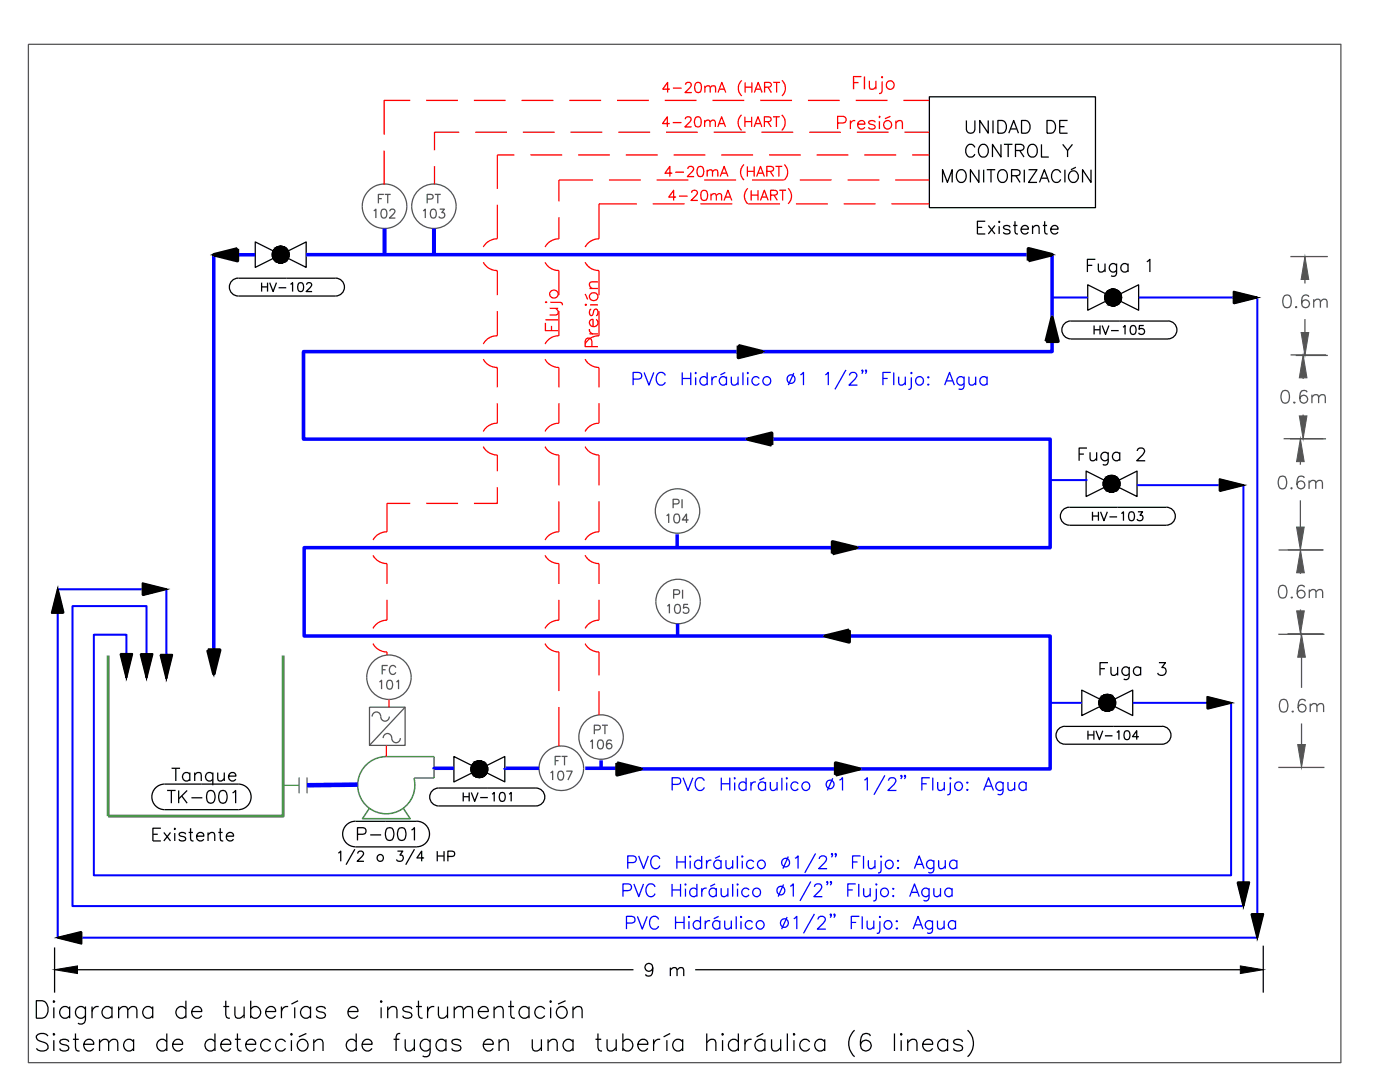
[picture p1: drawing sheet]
<svg xmlns="http://www.w3.org/2000/svg" width="279mm" height="216mm" viewBox="0 0 279 216" stroke-linecap="round" stroke-linejoin="round" font-family="sans-serif">
<defs><g id="words">
<g font-size="5.7" fill="#f00">
<text x="166.2" y="26.8">Presión</text>
<text x="120.7" y="70.6" transform="rotate(-90 120.7 70.6)">Presión</text>
</g>
<g font-size="5.7">
<text x="191.9" y="27.9">UNIDAD DE</text>
<text x="191.9" y="32.5">CONTROL Y</text>
<text x="32.5" y="161.6">TK-001</text>
<text x="70.6" y="169">P-001</text>
</g>
<g font-size="4.9">
<text x="51.2" y="59.3">HV-102</text>
<text x="217.3" y="68.1">HV-105</text>
<text x="217.3" y="105.1">HV-103</text>
<text x="216.3" y="148.9">HV-104</text>
<text x="91.7" y="161.2">HV-101</text>
</g>
<g font-size="4.4" fill="#545454">
<text x="87.8" y="41.6" transform="rotate(-90 87.8 41.6)">PT</text>
<text x="136.9" y="102.7" transform="rotate(-90 136.9 102.7)">PI</text>
</g>
<g font-size="4" fill="#545454">
<text x="78" y="41.6" transform="rotate(-90 78 41.6)">FT</text>
<text x="136.9" y="120.6" transform="rotate(-90 136.9 120.6)">PI</text>
<text x="78.7" y="135.8" transform="rotate(-90 78.7 135.8)">FC</text>
<text x="121" y="147.8" transform="rotate(-90 121 147.8)">PT</text>
<text x="113.2" y="153.8" transform="rotate(-90 113.2 153.8)">FT</text>
</g>
</g></defs>
<!-- layer: Text -->
<path d="M47.6 55.5a1.79 1.79 0 0 0-1.8 1.8 1.79 1.79 0 0 0 1.8 1.8M47.6 55.5h19.4M67 55.5a1.79 1.79 0 0 1 1.7 1.8 1.79 1.79 0 0 1-1.7 1.8h-19.4M70.9 163.9a2.55 2.55 0 0 0-2.5 2.5 2.55 2.55 0 0 0 2.5 2.6h12.3" fill="none" stroke="#000" stroke-width=".25"/>
<!-- layer: Equipment -->
<path d="M86.6 151v4.3" fill="none" stroke="#4a954a" stroke-width=".3"/>
<!-- layer: 0 -->
<path d="M82.6 155.3h4M86.6 151h-9.5a5.7 5.7 0 0 0-5.7 6.2 5.7 5.7 0 0 0 6.6 5.1 5.7 5.7 0 0 0 4.6-7M73.7 161.3l-1.4 2.1h9.6l-1.4-2.1" fill="none" stroke="#4a954a" stroke-width=".3"/>
<!-- layer: Instrument -->
<path d="M72.3 41.2a4.4 4.4 0 0 1 4.4-4.5 4.4 4.4 0 0 1 4.5 4.5" fill="none" stroke="#545454" stroke-width=".25"/>
<!-- layer: 0 -->
<path d="M76.8 38.8h1.2M72.3 41.2a4.4 4.4 0 0 0 4.4 4.4 4.4 4.4 0 0 0 4.5-4.4M74.6 42.1l.4-.4v1.8M76.3 41.8a.58 .58 0 0 1 .8 .3 .9 .9 0 0 1-.6 1.4 1.14 1.14 0 0 1-.2-1.7zM77.8 42.2l.3-.5 .6 .2a.55 .55 0 0 1-.1 .8l-.9 .8h1.2" fill="none" stroke="#545454" stroke-width=".25"/>
<path d="M74.1 41.6h5.4" fill="none" stroke="#fff" stroke-width=".2"/>
<path d="M74.1 41.6v2.3h5.4zM74.1 41.6h5.4v2.3z" fill="#fff" stroke="#fff" stroke-width=".2"/>
<!-- layer: Mechanical -->
<circle cx="56" cy="50.8" r="1.68" fill="none" stroke="#000" stroke-width=".25"/>
<!-- layer: 0 -->
<path d="M54.9 50.2l-4-1.9v5.1l4-2M57.2 50.2l3.9-1.9v5.1l-3.9-2" fill="none" stroke="#000" stroke-width=".25"/>
<g fill="#000" stroke="#000" stroke-width=".2">
<path d="M54.3 50.8h3.4l-3.4 .3zM54.3 51.1h3.4v-.3z"/>
<path d="M54.3 50.5h3.4l-3.4 .3zM54.3 50.8h3.4v-.3z"/>
<path d="M54.3 51.1h3.4l-3.3 .3zM54.4 51.4h3.2l.1-.3z"/>
<path d="M54.4 50.2h3.2l-3.3 .3zM54.3 50.5h3.4l-.1-.3z"/>
<path d="M54.4 51.4h3.2l-3 .3zM54.6 51.7h2.9l.1-.3z"/>
<path d="M54.6 49.9h2.9l-3.1 .3zM54.4 50.2h3.2l-.1-.3z"/>
<path d="M54.6 51.7h2.9l-2.7 .3zM54.8 52h2.5l.2-.3z"/>
<path d="M54.8 49.7h2.5l-2.7 .2zM54.6 49.9h2.9l-.2-.2z"/>
<path d="M54.8 52h2.5l-2.3 .2zM55 52.2h2l.3-.2z"/>
<path d="M54.8 49.7l.2-.2h2zM54.8 49.7h2.5l-.3-.2z"/>
<path d="M55 52.2h2l-1.7 .1zM55.3 52.3h1.5l.2-.1z"/>
<path d="M55 49.5l.3-.2h1.5zM55 49.5h2l-.2-.2z"/>
<path d="M55.3 52.3h1.5l-1.2 .1zM55.6 52.4l1.2-.1z"/>
<path d="M55.3 49.3l1.2-.1zM55.3 49.3h1.5l-.3-.1z"/>
<path d="M55.6 52.4h.9zM55.9 52.5l.6-.1z"/>
<path d="M55.6 49.2l.6-.1zM55.6 49.2h.9z"/>
</g>
<!-- layer: Process -->
<path d="M42.7 50.8v78.9M47.4 50.8h3.5" fill="none" stroke="#00f" stroke-width=".7" stroke-linecap="butt"/>
<circle cx="42.7" cy="134.4" r=".35" fill="#00f"/>
<!-- layer: Text -->
<path d="M32.9 156.5a2.55 2.55 0 0 0-2.6 2.5 2.55 2.55 0 0 0 2.6 2.6M106.9 157.2a1.79 1.79 0 0 1 1.8 1.8 1.79 1.79 0 0 1-1.8 1.8M106.9 157.2h-19.4a1.79 1.79 0 0 0-1.7 1.8 1.79 1.79 0 0 0 1.7 1.8h19.4M32.9 161.6h14.7" fill="none" stroke="#000" stroke-width=".25"/>
<!-- layer: Mechanical -->
<circle cx="95.7" cy="153.5" r="1.68" fill="none" stroke="#000" stroke-width=".25"/>
<!-- layer: 0 -->
<g fill="none" stroke="#000" stroke-width=".25">
<path d="M185.5 19.3h33.1v22.1h-33.1zM188.1 36.4v-2.5l1 2.5 .9-2.5v2.5M191.1 34.2a.94 .94 0 0 1 1.1-.3 .94 .94 0 0 1 .6 .9 1.11 1.11 0 0 1-.2 1.2 1.11 1.11 0 0 1-1.2 .3 1.55 1.55 0 0 1-.3-2.1zM195.4 33.9v2.5l-1.7-2.5v2.5M196.3 33.9v2.5M197.8 33.9v2.5M199.3 34.2a.94 .94 0 0 1 1.1-.3 .94 .94 0 0 1 .6 .9 1.1 1.1 0 0 1-.2 1.2 1.1 1.1 0 0 1-1.2 .3 1.58 1.58 0 0 1-.3-2.1zM201.9 35.1l1.4-.2a.59 .59 0 0 0 0-.9l-1.4-.1v2.5M202.7 35.1l.9 1.3M204.4 33.9v2.5M205.3 33.9h1.7l-1.7 2.5h1.7M207.4 36.4l1-2.5 1 2.5"/>
<path d="M207.8 35.6h1.2M211.7 34.5a.94 .94 0 0 0-1.1-.6 .94 .94 0 0 0-.7 .9 1.11 1.11 0 0 0 .2 1.2 1.11 1.11 0 0 0 1.2 .3l.4-.5M212.5 33.9v2.5M213.7 34.2a.85 .85 0 0 1 1.2 .3 1.11 1.11 0 0 1 .2 1.4 1.11 1.11 0 0 1-1.4 .4 1.27 1.27 0 0 1 0-2.1zM217.7 33.9v2.5l-1.7-2.5v2.5M217 53h1M218.6 51.7h-1.6v2.6M219.2 52.6l.1 1.6 .6 .1 .6-.5M220.5 52.6v1.7M222.8 52.6v1.9a.68 .68 0 0 1-1.1 .5M222.8 53a.81 .81 0 0 0-1.2-.2 .81 .81 0 0 0 0 1.2 .81 .81 0 0 0 1.2-.1M225.1 53a.81 .81 0 0 0-1.2-.2 .81 .81 0 0 0 0 1.2 .81 .81 0 0 0 1.2-.1"/>
<path d="M225.1 52.6v1.7M228.9 52.2l.6-.5v2.6M34.2 153.3h1.7M35.1 153.3v2.5M37.9 154.5a.82 .82 0 0 0-1.2-.1 .82 .82 0 0 0 0 1.2 .82 .82 0 0 0 1.2-.1M37.9 154.1v1.7M38.9 154.6l.5-.5 .7 .2 .1 1.5M38.9 154.1v1.7M42.5 154.5a.82 .82 0 0 0-1.2-.1 .82 .82 0 0 0 0 1.2 .82 .82 0 0 0 1.2-.1M42.5 154.1v2.6M43.4 154.1l.2 1.6 .6 .1 .6-.4M44.8 154.1v1.7"/>
<path d="M45.6 154.9h1.5a.75 .75 0 0 0-.9-.8 .75 .75 0 0 0-.6 1 .79 .79 0 0 0 .6 .7 .79 .79 0 0 0 .9-.3M94.5 152.9l-3.9-1.9v5l3.9-1.9M96.8 152.9l3.9-1.9v5l-3.9-2M67.5 170.2l.5-.4v2.1M70.8 169.5l-1.7 3M71.4 170.3l.4-.5 .6 .1a.45 .45 0 0 1 0 .7l-1.1 1.3h1.3M79.3 169.8h1.1l-.6 .8a.65 .65 0 0 1 .7 .8 .65 .65 0 0 1-.9 .5l-.3-.1-.2-.3M82.7 169.5l-1.7 3M84.6 171.2h-1.4l1-1.4v2.1M87.3 169.8v2.1M87.3 170.8h1.3M88.6 169.8v2.1"/>
<path d="M89.4 170.9l1.1-.1a.54 .54 0 0 0 .2-.6 .54 .54 0 0 0-.5-.4h-.8v2.1M7.3 199.7h1.1a1.91 1.91 0 0 1 .8 3l-.3 .3-.5 .2h-1.1zM10.7 199.7l.2 .1-.2 .2-.1-.2zM10.9 189.1v9M15.5 193.5h110.9M37.1 199.7v3.5M45.1 199.7v2.8l.1 .5 .7 .2M50 199.7v3.5M59.5 199.7l-1.3 .7M76.1 199.7l.1 .1-.1 .2-.2-.2zM83.5 199.7v2.8l.2 .5 .6 .2M101.9 199.7v2.8l.2 .5 .7 .2"/>
<path d="M109.9 199.7l.1 .1-.1 .2-.2-.2zM112.9 199.7l-1.5 .7M130.3 193.1a.79 .79 0 0 1-1.1 .6 .79 .79 0 0 1-.3-1.2 .79 .79 0 0 1 1.3 .1 2.4 2.4 0 0 1-.3 2.1 .76 .76 0 0 1-1.1-.3M133.8 193.6l.6-.5 .6 .1 .1 1.6M133.8 193.1v1.7M135.1 193.6l.6-.5 .6 .1 .2 1.6M138.7 193.5h108.8M252.1 188.7v9.4M9.6 206.7a1.51 1.51 0 0 0-2.3 0 .9 .9 0 0 0 .6 1l1 .3a.86 .86 0 0 1 .6 .7 .86 .86 0 0 1-.3 .8 1.59 1.59 0 0 1-1.9-.3M10.7 206.2l.2 .2-.2 .2-.1-.2zM10.7 201v2.2M10.7 207.6v2.1"/>
<path d="M13.7 207.9a1.04 1.04 0 0 0-1.8 0l.2 .3 .3 .2 1.2 .3 .1 .5a1.04 1.04 0 0 1-1.8 0M13.9 201.4a1.15 1.15 0 0 0-2 .2 1.15 1.15 0 0 0 1.3 1.6l.7-.5M13.9 200.8v2.4M14.6 207.4h1.1M15.1 206.2v2.8l.1 .5 .7 .2M16.7 208.4h2a1 1 0 0 0-1-1.1 1 1 0 0 0-1 1.1 1.09 1.09 0 0 0 .7 1.2 1.09 1.09 0 0 0 1.3-.4M17.1 200.8v2.7a.92 .92 0 0 1-1.5 .7M17.1 201.4a1.15 1.15 0 0 0-2 .2 1.15 1.15 0 0 0 1.3 1.6l.7-.5M18.4 200.8v2.4M19.7 200.8a1.14 1.14 0 0 0-1.3 1M19.9 208l.8-.6 .8 .2 .2 .4v1.7M19.9 207.4v2.3"/>
<path d="M21.7 208l.8-.6h.5l.3 .2 .2 .4v1.7M22.3 201.4a1.15 1.15 0 0 0-1.9 .3 1.15 1.15 0 0 0 1.3 1.5l.6-.5M22.3 200.8v2.4M23.7 201.5l.8-.7h.5l.3 .2 .2 .5v1.7M23.7 200.8v2.4M25.5 201.5l.8-.7h.5l.3 .2 .2 .5v1.7M26.7 207.9a1.15 1.15 0 0 0-2 .3 1.15 1.15 0 0 0 1.3 1.5l.7-.5M26.7 207.4v2.3M30.5 201.4a1.15 1.15 0 0 0-2 .3 1.15 1.15 0 0 0 1.3 1.5l.7-.5M30.5 200.8v2.4M33.3 207.9a1.15 1.15 0 0 0-2 .3 1.15 1.15 0 0 0 1.3 1.5l.7-.5M33.3 206.2v3.5"/>
<path d="M34.5 208.4h1.9a1 1 0 0 0-1-1.1 1 1 0 0 0-.9 1.1 1.09 1.09 0 0 0 .6 1.2 1.09 1.09 0 0 0 1.3-.4M37.1 201.4a1.15 1.15 0 0 0-2 .3 1.15 1.15 0 0 0 1.3 1.5l.7-.5M38.3 201.8h2a1 1 0 0 0-1-1 1 1 0 0 0-1 1 1.1 1.1 0 0 0 .6 1.3 1.1 1.1 0 0 0 1.4-.4M42.9 207.9a1.15 1.15 0 0 0-2 .3 1.15 1.15 0 0 0 1.3 1.5l.7-.5M42.9 206.2v3.5M44.1 208.4h2a1 1 0 0 0-1-1.1 1 1 0 0 0-1 1.1 1.1 1.1 0 0 0 .6 1.2 1.1 1.1 0 0 0 1.4-.4M44.6 200.8h1.1M46.9 200.8v1.7l.1 .5 .9 .2 .8-.7M46.9 207.4h1.1M47.4 206.2v2.8l.2 .5 .6 .2M48.7 200.8v2.4M49 208.4h2a1 1 0 0 0-1-1.1 1 1 0 0 0-1 1.1 1.1 1.1 0 0 0 .7 1.2 1.1 1.1 0 0 0 1.3-.4"/>
<path d="M50 201.4a1.15 1.15 0 0 1 2 .2 1.15 1.15 0 0 1-1.3 1.6l-.7-.5M53 201.8h2a1 1 0 0 0-1-1 1 1 0 0 0-1 1 1.1 1.1 0 0 0 .7 1.3 1.1 1.1 0 0 0 1.3-.4M54 207.9a1.15 1.15 0 0 0-2 .3 1.15 1.15 0 0 0 1.4 1.5l.6-.5M56.2 200.8v2.4M57 207.9a1.15 1.15 0 0 0-2 .3 1.15 1.15 0 0 0 1.3 1.5l.7-.5M57.5 200.8a1.12 1.12 0 0 0-1.3 1M58.2 206.2l.1 .2-.1 .2-.2-.2zM58.2 207.6v2.1M58.8 201v2.2M61.1 206.2l-1.5 .7M62 201.4a1.15 1.15 0 0 0-2 .3 1.15 1.15 0 0 0 1.3 1.5l.7-.5M62 200.8v2.4"/>
<path d="M62.6 208l.9-.6 .8 .2 .2 .4v1.7M62.6 207.4v2.3M65 201.4a1.04 1.04 0 0 0-1.9 0l.2 .3 .3 .1 1.2 .4 .2 .5a1.04 1.04 0 0 1-1.9 0M69.4 201.8h2a1 1 0 0 0-1-1 1 1 0 0 0-1 1 1.09 1.09 0 0 0 .7 1.3 1.09 1.09 0 0 0 1.3-.4M71.1 207.9a1.15 1.15 0 0 0-2 .3 1.15 1.15 0 0 0 1.3 1.5l.7-.5M71.1 206.2v3.5M72.3 208.4h1.9a1 1 0 0 0-.9-1.1 1 1 0 0 0-1 1.1 1.09 1.09 0 0 0 .6 1.2 1.09 1.09 0 0 0 1.3-.4M76.1 201v2.2M77.4 201.5l.8-.7 .9 .2 .1 .5v1.7M77.4 200.8v2.4M78.5 207.4h1.2M79.9 206.2l-.7 .2-.1 .5v2.8"/>
<path d="M80.9 207.4v1.6l.1 .5 .4 .2h.5l.8-.7M82.2 201.4a1.06 1.06 0 0 0-1.8 0l.1 .3 .4 .1 1.1 .4 .2 .5a1.06 1.06 0 0 1-1.8 0M82.7 207.4v2.3M83 200.8h1.2M85.3 200.8v2.4M85.8 207.4v2.6l-.1 .5a.98 .98 0 0 1-1.4 .2M85.8 207.9a1.15 1.15 0 0 0-1.9 .3 1.15 1.15 0 0 0 1.3 1.5l.6-.5M86.7 200.8a1.14 1.14 0 0 0-1.4 1M87.5 200.8v1.7l.2 .5 .8 .2 .8-.7M89 207.9a1.15 1.15 0 0 0-2 .3 1.15 1.15 0 0 0 1.3 1.5l.7-.5M89 207.4v2.3M89.3 200.8v2.4"/>
<path d="M90.6 201.5l.9-.7h.5l.3 .2 .2 .5v1.7M90.6 200.8v2.4M92 207.9a1.04 1.04 0 0 0-1.8 0l.1 .3 1.5 .5 .2 .5a1.04 1.04 0 0 1-1.8 0M92.5 201.5l.8-.7 .8 .2 .2 .5v1.7M95.5 201.8h1.9a1 1 0 0 0-1-1 1 1 0 0 0-.9 1 1.1 1.1 0 0 0 .6 1.3 1.1 1.1 0 0 0 1.3-.4M96.4 208.4h2a1 1 0 0 0-1-1.1 1 1 0 0 0-1 1.1 1.1 1.1 0 0 0 .7 1.2 1.1 1.1 0 0 0 1.3-.4M98.6 201.5l.8-.7h.5l.4 .2 .1 .5v1.7M98.6 200.8v2.4M99.6 208l.8-.6h.5l.4 .2 .1 .4v1.7M99.6 207.4v2.3M101.4 200.8h1.2M105.6 201.4a1.15 1.15 0 0 0-2 .3 1.15 1.15 0 0 0 1.3 1.5l.7-.5"/>
<path d="M105.6 200.8v2.4M106.2 207.4v1.6l.2 .5 .8 .2 .8-.7M108 207.4v2.3M108.7 201.4a1.15 1.15 0 0 0-2 .2 1.15 1.15 0 0 0 1.3 1.6l.7-.5M109.4 208l.8-.6h.5l.3 .2 .2 .4v1.7M109.4 207.4v2.3M109.9 201v2.2M114.4 207.9a1.15 1.15 0 0 0-2 .3 1.15 1.15 0 0 0 1.3 1.5l.7-.5M114.4 201.5l.8-.7h.5l.3 .2 .2 .5v1.7M114.4 200.8v2.4M114.4 207.4v2.3M118.8 207.4h1.2"/>
<path d="M119.3 206.2v2.8l.2 .5 .7 .2M121.2 207.4v1.6l.1 .5 .8 .2 .9-.7M123 207.4v2.3M124.3 207.9a1.15 1.15 0 0 1 2 .3 1.15 1.15 0 0 1-1.3 1.5l-.7-.5M124.3 206.2v3.5M127.3 208.4h2a1 1 0 0 0-1-1.1 1 1 0 0 0-1 1.1 1.09 1.09 0 0 0 .6 1.2 1.09 1.09 0 0 0 1.4-.4M130.4 207.4v2.3M131.8 207.4a1.11 1.11 0 0 0-1.4 1M133.1 207.6v2.1M133.7 206.2l-1.3 .7M136.2 207.9a1.15 1.15 0 0 0-1.9 .3 1.15 1.15 0 0 0 1.3 1.5l.6-.5M136.2 207.4v2.3"/>
<path d="M141 208l.9-.6h.5l.3 .2 .2 .4v1.7M141 206.2v3.5M144.2 206.2l.2 .2-.2 .2-.2-.2zM144.2 207.6v2.1M147.4 207.9a1.15 1.15 0 0 0-2 .3 1.15 1.15 0 0 0 1.3 1.5l.7-.5M147.4 206.2v3.5M148.7 207.4v2.3M150 207.4a1.14 1.14 0 0 0-1.3 1M152.3 206.2l-1.3 .7M152.6 207.9a1.15 1.15 0 0 0-1.9 .3 1.15 1.15 0 0 0 1.3 1.5l.6-.5M152.6 207.4v2.3M154 207.4v1.6l.1 .5 .4 .2h.5l.8-.7"/>
<path d="M155.8 207.4v2.3M157.1 206.2v3.5M158.4 206.2l.2 .2-.2 .2-.1-.2zM158.4 207.6v2.1M161.6 207.9a1.15 1.15 0 0 0-2 .3 1.15 1.15 0 0 0 1.3 1.5l.7-.5M164.6 207.9a1.15 1.15 0 0 0-2 .3 1.15 1.15 0 0 0 1.3 1.5l.7-.5M164.6 207.4v2.3M170.6 205.6a3.6 3.6 0 0 0 0 5.3M173.7 206.7a1.02 1.02 0 0 0-1.5-.3 3.2 3.2 0 0 0-.3 2.8 1.08 1.08 0 0 0 1.7 .1 1.08 1.08 0 0 0-.4-1.7 1.08 1.08 0 0 0-1.5 .9M178.5 206.2v3.5M179.8 206.2l.2 .2-.2 .2-.1-.2zM179.8 207.6v2.1"/>
<path d="M181.2 208l.8-.6 .8 .2 .2 .4v1.7M181.2 207.4v2.3M184.1 208.4h2a1 1 0 0 0-1-1.1 1 1 0 0 0-1 1.1 1.1 1.1 0 0 0 .7 1.2 1.1 1.1 0 0 0 1.3-.4M189.1 207.9a1.15 1.15 0 0 0-2 .3 1.15 1.15 0 0 0 1.4 1.5l.6-.5M189.1 207.4v2.3M192.1 207.9l-.1-.3a1.18 1.18 0 0 0-1.7 .3l.2 .3 .3 .2 1.2 .3 .1 .3-.1 .5a1.18 1.18 0 0 1-1.7-.3M193.1 205.6a3.6 3.6 0 0 1 0 5.3"/>
<circle cx="75.9" cy="171.2" r=".67"/>
<circle cx="60.4" cy="208.5" r="1.15"/>
<circle cx="112.1" cy="202" r="1.15"/>
</g>
<g fill="#000" stroke="#000" stroke-width=".2">
<path d="M10.9 193.5l4.6-.8v1.6zM247.5 192.7l4.6 .8-4.6 .8z"/>
<path d="M95.5 151.8l.6 .1zM95.2 151.9h.9z"/>
<path d="M95.2 151.9l1.2 .1zM94.9 152l.3-.1 1.2 .1z"/>
<path d="M95.2 155.1h.9zM95.2 155.1l.6 .1z"/>
<path d="M94.9 152l1.8 .1-.3-.1zM94.7 152.1l.2-.1 1.8 .1z"/>
<path d="M94.9 155l1.2 .1 .3-.1zM94.9 155l1.2 .1z"/>
<path d="M94.7 152.1l2.2 .3-.2-.3zM94.4 152.4l.3-.3 2.2 .3z"/>
<path d="M94.7 154.8l1.7 .2 .3-.2zM94.7 154.8l1.7 .2h-1.5z"/>
<path d="M94.4 152.4l2.7 .2-.2-.2zM94.4 152.4l2.7 .2h-2.9z"/>
<path d="M94.4 154.6l2.3 .2 .2-.2zM94.4 154.6l2.3 .2h-2z"/>
<path d="M94.2 152.6l3 .3-.1-.3zM94.2 152.6l3 .3h-3.1z"/>
<path d="M94.2 154.4l2.7 .2 .2-.2zM94.2 154.4l2.7 .2h-2.5z"/>
<path d="M94.1 152.9l3.2 .3-.1-.3zM94.1 152.9l3.2 .3h-3.3z"/>
<path d="M94.1 154.1l3 .3 .2-.3zM94.1 154.1l3 .3h-2.9z"/>
<path d="M94 153.2l3.4 .3-.1-.3zM94 153.2l3.4 .3h-3.4z"/>
<path d="M94 153.8l3.3 .3v-.3zM94 153.8l3.3 .3h-3.2z"/>
<path d="M94 153.5l3.3 .3 .1-.3zM94 153.5l3.3 .3h-3.3z"/>
</g>
<!-- layer: Equipment -->
<path d="M56.5 156.7h3.2" fill="none" stroke="#4a954a" stroke-width=".25"/>
<!-- layer: 0 -->
<path d="M59.7 155.1v3.2M61.3 155.1v3.2" fill="none" stroke="#4a954a" stroke-width=".25"/>
<!-- layer: Equipment -->
<path d="M21.6 130.8v32" fill="none" stroke="#4a954a" stroke-width=".59"/>
<!-- layer: 0 -->
<path d="M56.5 130.8v32h-34.9" fill="none" stroke="#4a954a" stroke-width=".59"/>
<!-- layer: Process -->
<path d="M71.4 156.6l-10.1 .1" fill="none" stroke="#00f" stroke-width=".91" stroke-linecap="butt"/>
<!-- layer: Instrument -->
<path d="M82.2 41.2a4.4 4.4 0 0 1 4.4-4.5 4.4 4.4 0 0 1 4.4 4.5M107.6 153.3a4.4 4.4 0 0 1 4.4-4.4 4.4 4.4 0 0 1 4.5 4.4M115.5 147.1a4.4 4.4 0 0 1 4.5-4.5 4.4 4.4 0 0 1 4.4 4.5" fill="none" stroke="#545454" stroke-width=".25"/>
<!-- layer: 0 -->
<g fill="none" stroke="#545454" stroke-width=".25">
<path d="M86.8 38.8h1.2M82.2 41.2a4.4 4.4 0 0 0 4.4 4.4 4.4 4.4 0 0 0 4.4-4.4M84.4 42.1l.5-.4v1.8M86.1 41.8a.58 .58 0 0 1 .9 .3 .9 .9 0 0 1-.6 1.4 1.14 1.14 0 0 1-.3-1.7zM87.7 41.7h1l-.5 .7a.59 .59 0 0 1 .4 1 .59 .59 0 0 1-1-.2M107.6 153.3a4.4 4.4 0 0 0 4.4 4.4 4.4 4.4 0 0 0 4.5-4.4M109.9 154.2l.4-.3v1.8M111.6 154a.58 .58 0 0 1 .8 .2 .9 .9 0 0 1-.6 1.5 1.14 1.14 0 0 1-.2-1.7zM112.1 150.9h1.2M113 153.9h1.2l-.9 1.8M115.5 147.1a4.4 4.4 0 0 0 4.5 4.4 4.4 4.4 0 0 0 4.4-4.4M117.8 148l.4-.3v1.7"/>
<path d="M119.5 147.7a.58 .58 0 0 1 .8 .3 .9 .9 0 0 1-.5 1.4 1.14 1.14 0 0 1-.3-1.7zM120.1 144.7h1.2M122 147.9a.52 .52 0 0 0-.7-.2 1.02 1.02 0 0 0 .3 1.7 .55 .55 0 0 0 .5-.5 .55 .55 0 0 0-.5-.6 .55 .55 0 0 0-.6 .5"/>
</g>
<g fill="#fff" stroke="#fff" stroke-width=".2">
<path d="M83.9 41.6v2.3h5.4zM83.9 41.6h5.4v2.3z"/>
<path d="M117.3 147.5v2.3h5.4zM117.3 147.5h5.4v2.3z"/>
<path d="M109.4 153.7v2.4h5.4zM109.4 153.7h5.4v2.4z"/>
</g>
<path d="M109.4 153.7h5.4M117.3 147.5h5.4" fill="none" stroke="#fff" stroke-width=".2"/>
<g fill="none" stroke="#f00" stroke-width=".25">
<path d="M170.3 16.5h1M171.9 15.3h-1.6v2.5M172.5 15.3v2.5M173.5 16.1l.1 1.6 .6 .1 .6-.5M174.8 16.1v1.7M175.9 15.4l.1-.1 .1 .1-.1 .1zM176 16.2v2l-.1 .3-.5 .2M108.9 64.4v1.6h2.5M108.9 60.3l.1-.1 .1 .1-.1 .1zM108.9 63.8h2.5M109.7 61.5h1.7M109.8 60.3h2l.3 .1 .1 .5"/>
<path d="M110.1 65v1M110.9 61.5l.5 .6-.1 .6-1.6 .2"/>
<circle cx="177.7" cy="16.9" r=".84"/>
<circle cx="110.5" cy="58.7" r=".84"/>
</g>
<!-- layer: Process -->
<path d="M61.1 50.8h144.1M210 50.8v12.6M147.4 70.2h-86.8v17.4h88.7M210 68.1v2.1h-57.9M154 87.6h55.6v21.7h-38.7M166.2 109.3h-105.5v17.6h104.1M169.5 126.9h40.1v26.5h-81.7M90.6 153.3h-4v.2M100.7 153.3h6.9M116.8 153.3h6.3M120 151.7v1.6" fill="none" stroke="#00f" stroke-width=".7" stroke-linecap="butt"/>
<circle cx="123.1" cy="153.4" r=".35" fill="#00f"/>
<!-- layer: Annotation -->
<path d="M149.3 87.6l4.7-1.2v2.4z" fill="none" stroke="#000" stroke-width=".7" stroke-linecap="butt"/>
<!-- layer: 0 -->
<g fill="#000" stroke="#000" stroke-width=".2">
<path d="M149.3 87.6h4.7v-1.2zM149.3 87.6h4.7v1.2z"/>
<path d="M220.1 96.5h3.4l-3.3 .4zM220.2 96.9h3.3v-.4z"/>
<path d="M220.2 96.2h3.3l-3.4 .3zM220.1 96.5h3.4v-.3z"/>
<path d="M220.2 96.9h3.3l-3.2 .2zM220.3 97.1h3.1l.1-.2z"/>
<path d="M220.3 95.9h3.1l-3.2 .3zM220.2 96.2h3.3l-.1-.3z"/>
<path d="M220.3 97.1h3.1l-3 .3zM220.4 97.4h2.9l.1-.3z"/>
<path d="M220.4 95.6h2.9l-3 .3zM220.3 95.9h3.1l-.1-.3z"/>
<path d="M220.4 97.4h2.9l-2.7 .3zM220.6 97.7h2.5l.2-.3z"/>
<path d="M220.6 95.4h2.5l-2.7 .2zM220.4 95.6h2.9l-.2-.2z"/>
<path d="M220.6 97.7h2.5l-2.3 .2zM220.8 97.9h2.1l.2-.2z"/>
<path d="M220.6 95.4l.2-.2h2.1zM220.6 95.4h2.5l-.2-.2z"/>
<path d="M220.8 97.9h2.1l-1.8 .2zM221.1 98.1h1.5l.3-.2z"/>
<path d="M220.8 95.2l.3-.2h1.5zM220.8 95.2h2.1l-.3-.2z"/>
<path d="M221.1 98.1h1.5l-1.2 .1zM221.4 98.2l1.2-.1z"/>
<path d="M221.1 95l1.2-.1zM221.1 95h1.5l-.3-.1z"/>
<path d="M221.4 98.2h.9zM221.7 98.2h.6z"/>
<path d="M221.4 94.9h.6zM221.4 94.9h.9z"/>
<path d="M219.3 139.9h3.3l-3.3 .3zM219.3 140.2h3.4l-.1-.3z"/>
<path d="M219.4 139.6h3.2l-3.3 .3zM219.3 139.9h3.3v-.3z"/>
<path d="M219.5 139.4h2.9l-3 .2zM219.4 139.6h3.2l-.2-.2z"/>
<path d="M219.7 139.1h2.5l-2.7 .3zM219.5 139.4h2.9l-.2-.3z"/>
<path d="M219.7 139.1l.3-.2h2zM219.7 139.1h2.5l-.2-.2z"/>
<path d="M220 138.9l.2-.2h1.5zM220 138.9h2l-.3-.2z"/>
<path d="M220.2 138.7l1.2-.1zM220.2 138.7h1.5l-.3-.1z"/>
<path d="M220.5 138.6l.6-.1zM220.5 138.6h.9z"/>
<path d="M219.3 140.2h3.4l-3.4 .4zM219.3 140.6h3.3l.1-.4z"/>
<path d="M219.3 140.6h3.3l-3.2 .3zM219.4 140.9h3.2v-.3z"/>
<path d="M219.4 140.9h3.2l-3.1 .2zM219.5 141.1h2.9l.2-.2z"/>
<path d="M219.5 141.1h2.9l-2.7 .3zM219.7 141.4h2.5l.2-.3z"/>
<path d="M219.7 141.4h2.5l-2.2 .2zM220 141.6h2l.2-.2z"/>
<path d="M220 141.6h2l-1.8 .2zM220.2 141.8h1.5l.3-.2z"/>
<path d="M220.2 141.8h1.5l-1.2 .1zM220.5 141.9l1.2-.1z"/>
<path d="M220.5 141.9h.9zM220.8 141.9h.6z"/>
</g>
<g fill="none" stroke="#000" stroke-width=".25">
<path d="M195.1 45.4h.9M196.6 44.1h-1.5v2.6h1.5M197.2 45l1.4 1.7M198.6 45l-1.4 1.7M199.4 44.1l.1 .2-.1 .1-.1-.1zM199.4 45.1v1.6M201.6 45.4a.75 .75 0 0 0-1.3 0l.3 .3 .9 .3 .1 .3a.77 .77 0 0 1-1.3 0M202.2 45h.8M202.6 44.1v2.1l.1 .4 .5 .1M203.8 45.7h1.4a.76 .76 0 0 0-.8-.7 .76 .76 0 0 0-.6 1 .79 .79 0 0 0 .6 .7 .79 .79 0 0 0 .8-.4M206.1 45.5l.6-.5 .6 .1 .1 1.6M206.1 45v1.7"/>
<path d="M208.1 45h.9M208.5 44.1v2.1l.1 .4 .5 .1M209.7 45.7h1.5a.76 .76 0 0 0-.9-.7 .76 .76 0 0 0-.6 1 .79 .79 0 0 0 .6 .7 .79 .79 0 0 0 .9-.4M215.4 90.6h.9M216.9 89.4h-1.5v2.5M217.5 90.2l.1 1.6 .7 .1 .6-.4M218.9 90.2v1.7M220.7 96l-3.9-2v5.1l3.9-2M221.2 90.2v2a.66 .66 0 0 1-.4 .6 .66 .66 0 0 1-.7-.1M221.2 90.6a.82 .82 0 0 0-1.2-.1 .82 .82 0 0 0 0 1.2 .82 .82 0 0 0 1.2-.1M223 96l3.9-2v5.1l-3.9-2M223.5 90.6a.82 .82 0 0 0-1.2-.1 .82 .82 0 0 0 0 1.2 .82 .82 0 0 0 1.2-.1"/>
<path d="M223.5 90.2v1.7M227 90l.2-.5 .7-.1a.61 .61 0 0 1 .4 1l-1.4 1.5h1.7M219.9 139.7l-4-2v5.1l4-2M222.1 139.7l4-2v5.1l-4-2"/>
</g>
<!-- layer: Text -->
<path d="M213.4 104.8h19.4M232.8 101.2a1.79 1.79 0 0 1 1.8 1.8 1.79 1.79 0 0 1-1.8 1.8M232.8 101.2h-19.4a1.79 1.79 0 0 0-1.8 1.8 1.79 1.79 0 0 0 1.8 1.8M211.3 145.4l.8-.4 .4-.1h19.4a1.79 1.79 0 0 1 1.8 1.8 1.79 1.79 0 0 1-1.8 1.8h-19.4a1.79 1.79 0 0 1-1.6-1.1 1.79 1.79 0 0 1 .4-2z" fill="none" stroke="#000" stroke-width=".25"/>
<!-- layer: Mechanical -->
<g fill="none" stroke="#000" stroke-width=".25">
<circle cx="221.8" cy="96.5" r="1.68"/>
<circle cx="221" cy="140.2" r="1.68"/>
</g>
<!-- layer: Process -->
<path d="M209.6 95.8h7.4M226.9 96.8h16.5M248.2 96.8v79.3M29.2 130.5v-9.6h-14.7v59.9h233.7M209.6 140.2h6.3" fill="none" stroke="#00f" stroke-width=".4"/>
<!-- layer: Instrument Line -->
<g fill="none" stroke="#f00" stroke-width=".25">
<path d="M76.7 30v6.9M81.9 20h-5.2v6.9M85 20h6.4M86.7 33.2v3.6M91.6 26.4h-4.9v3.6M94.6 20h6.3M94.8 26.4h6.4M104.1 20h6.3M104.3 26.4h6.4M113.6 20h6.4M113.9 26.4h6.3M118.4 35.9h-6.9v4.3"/>
<path d="M121.5 35.9h6.4M123.1 20h6.4M123.4 26.4h6.3M131 35.9h6.4M132.7 20h6.3M132.9 26.4h6.4M140.6 35.9h6.3M142.2 20h6.3M142.4 26.4h6.4M150.1 35.9h6.3M151.7 20h6.4M152 26.4h6.3"/>
<path d="M159.6 35.9h6.4M161.2 20h6.4M161.5 26.4h6.3M169.1 35.9h6.4M170.8 20h6.3M178.7 35.9h6.8M180.3 20h5.2M180.5 26.4h5M108.8 52.3l.2 .4a3.1 3.1 0 0 0 2.5 1.3v4.9M111.5 43.4v4.2l-.9 .2a3.1 3.1 0 0 0-1.8 1.5M116.8 52.3l.2 .4a3.1 3.1 0 0 0 2.5 1.3M127.1 40.7h-7.6v6.9l-.9 .2a3.1 3.1 0 0 0-1.8 1.5"/>
<path d="M130.3 40.7h6.3M139.8 40.7h6.3M149.3 40.7h6.4M158.8 40.7h6.4M168.4 40.7h6.3M177.9 40.7h7.6M108.8 71.7a3.1 3.1 0 0 0 2.7 1.6v4M111.5 62.1v4.9a3.1 3.1 0 0 0-2.7 1.6M116.8 71.7a3.1 3.1 0 0 0 2.7 1.6v4M108.8 89.1a3.1 3.1 0 0 0 2.7 1.7v6.1M111.5 80.5v3.9a3.1 3.1 0 0 0-2.7 1.7M116.8 89.1a3.1 3.1 0 0 0 2.7 1.7v6.1"/>
<path d="M119.5 80.5v3.9a3.1 3.1 0 0 0-2.7 1.7M108.8 110.8l.2 .4a3.1 3.1 0 0 0 2.5 1.3v4M111.5 119.7v4.1a3.1 3.1 0 0 0-2.7 1.6M111.5 100v6.1l-.9 .2a3.1 3.1 0 0 0-1.8 1.5M116.8 110.8l.2 .4a3.1 3.1 0 0 0 2.5 1.3v4M119.5 119.7v4.1a3.1 3.1 0 0 0-2.7 1.6M119.5 100v6.1l-.9 .2a3.1 3.1 0 0 0-1.8 1.5M108.8 128.4a3.1 3.1 0 0 0 2.7 1.7v7.8M116.8 128.4a3.1 3.1 0 0 0 2.7 1.7v4.7M119.5 137.9v4.7M111.5 141.1v7.8"/>
</g>
<!-- layer: Instrument -->
<g fill="none" stroke="#545454" stroke-width=".25">
<path d="M5.7 8.8h261.9v203.2h-261.9zM255.5 95.1a.84 .84 0 0 1 1.2 .4 2.07 2.07 0 0 1-.3 1.9 .81 .81 0 0 1-1.2-.3 2.11 2.11 0 0 1 .3-2zM256.2 87.5h7.9M257.8 97.3l.1 .1-.1 .2-.2-.2zM259.5 92.1v.6M259.5 99.8v5.4M260.3 95.4a.78 .78 0 0 0-1.1-.3 1.99 1.99 0 0 0 0 2.3 .79 .79 0 0 0 1.1-.3 .79 .79 0 0 0-.5-1.1 .79 .79 0 0 0-1 .7M261.3 96.3l.6-.4 .6 .1 .1 1.6M261.3 95.9v1.7M262.6 96.3l.6-.4 .6 .1 .1 1.6M130.8 102a4.4 4.4 0 0 1 4.4-4.5 4.4 4.4 0 0 1 4.5 4.5M255.2 109.7h8.9"/>
<path d="M255.5 116.9a.81 .81 0 0 1 1.2 .4 2.11 2.11 0 0 1-.2 1.9 .85 .85 0 0 1-1.2-.3 2.11 2.11 0 0 1 .2-2zM257 109.7h7.1M257.7 119.2l.1-.1 .1 .1-.1 .1zM259.5 114.3v.2M260.3 117.2a.72 .72 0 0 0-.7-.4 .72 .72 0 0 0-.6 .5 1.85 1.85 0 0 0 .2 1.9 .79 .79 0 0 0 1.2-.3 .79 .79 0 0 0-.5-1.1 .79 .79 0 0 0-1 .7M261.3 118.1l.6-.5 .6 .2 .1 1.5M261.3 117.6v1.7M262.6 118.1l.6-.5 .6 .2 .2 1.5M73.2 135.1a4.4 4.4 0 0 1 4.4-4.4 4.4 4.4 0 0 1 4.5 4.4M130.9 120a4.4 4.4 0 0 1 4.4-4.4 4.4 4.4 0 0 1 4.5 4.4M255.1 126.6h9.2M255.7 139.7a.81 .81 0 0 1 1.2 .3 2.11 2.11 0 0 1-.2 2 .85 .85 0 0 1-1.2-.4 2.11 2.11 0 0 1 .2-1.9z"/>
<path d="M256.9 126.5h7.2M259.5 121.6v.3M259.8 131.1v6.2M260.5 139.9a.72 .72 0 0 0-.7-.4 .72 .72 0 0 0-.6 .5 1.85 1.85 0 0 0 .2 2 .79 .79 0 0 0 1.2-.4 .79 .79 0 0 0-.5-1 .79 .79 0 0 0-1 .6M255.1 153.1h9.2M257.9 142l.1-.1 .1 .1-.1 .1zM259.8 144.4v4.2M261.5 140.9l.6-.5 .6 .1 .1 1.6M261.5 140.4v1.7M262.8 140.9l.6-.5 .6 .1 .2 1.6"/>
</g>
<g fill="#545454" stroke="#545454" stroke-width=".2">
<path d="M259.5 87.5l.8 4.6h-1.5z"/>
<path d="M258.8 105.2h1.5l-.8 4.5z"/>
<path d="M259.5 109.7l.8 4.6h-1.5z"/>
<path d="M258.8 121.9h1.5l-.8 4.6z"/>
<path d="M259.8 126.6l.7 4.5h-1.5z"/>
<path d="M259 148.6h1.5l-.7 4.5z"/>
</g>
<!-- layer: 0 -->
<g fill="none" stroke="#545454" stroke-width=".25">
<path d="M130.8 102a4.4 4.4 0 0 0 4.4 4.4 4.4 4.4 0 0 0 4.5-4.4M133 102.9l.4-.3v1.7M134.7 102.7a.58 .58 0 0 1 .9 .2 .9 .9 0 0 1-.6 1.4 1.14 1.14 0 0 1-.3-1.6zM137.4 103.8h-1.2l.8-1.2v1.7M73.2 135.1a4.4 4.4 0 0 0 4.4 4.5 4.4 4.4 0 0 0 4.5-4.5M75.7 136.1l.5-.4v1.8M77.4 135.8a.58 .58 0 0 1 .9 .3 .9 .9 0 0 1-.6 1.4 1.14 1.14 0 0 1-.3-1.7zM79 133.2a.65 .65 0 0 0-.8-.4 .65 .65 0 0 0-.5 .7v.4a.65 .65 0 0 0 .5 .7 .65 .65 0 0 0 .8-.5M79.1 136.1l.4-.4v1.8M130.9 120a4.4 4.4 0 0 0 4.4 4.5 4.4 4.4 0 0 0 4.5-4.5M133.2 120.9l.4-.3v1.8M134.9 120.7a.58 .58 0 0 1 .8 .2 .9 .9 0 0 1-.6 1.5 1.14 1.14 0 0 1-.2-1.7z"/>
<path d="M137.3 120.6h-.8l-.1 .8a.63 .63 0 0 1 .9-.1 .63 .63 0 0 1-.1 1 .63 .63 0 0 1-.9-.3"/>
</g>
<path d="M75.3 135.6h4.8" fill="none" stroke="#fff" stroke-width=".2"/>
<g fill="#fff" stroke="#fff" stroke-width=".2">
<path d="M75.3 135.6v2.3h4.8zM75.3 135.6h4.8v2.3z"/>
<path d="M132.5 102.4v2.3h5.5zM132.5 102.4h5.5v2.3z"/>
<path d="M132.7 120.5v2.3h5.4zM132.7 120.5h5.4v2.3z"/>
</g>
<g fill="none" stroke="#f00" stroke-width=".25">
<path d="M133.7 17.8h-1.4l.9-1.4v2.1M134.3 17.6h1.7M136.8 16.9l.1-.3a.65 .65 0 0 1 1 0 .66 .66 0 0 1-.2 .9l-1 1h1.4M138.9 16.5a.69 .69 0 0 1 1 .3 1.8 1.8 0 0 1-.2 1.6 .65 .65 0 0 1-1-.3 1.62 1.62 0 0 1 .2-1.6zM140.7 17.5l.5-.4 .4 .1 .1 1.3M140.7 17.1v1.4M141.7 17.5l.5-.4 .5 .1 .1 1.3M143.3 18.5l.8-2.1 .7 2.1M143.6 17.8h.9M148 16a2.11 2.11 0 0 0 0 3.1M148.7 16.4v2.1M148.7 17.4h1.4"/>
<path d="M150.1 16.4v2.1M150.6 18.5l.7-2.1 .8 2.1M150.8 17.8h1M152.6 17.4l1.1-.1a.48 .48 0 0 0 0-.8l-1.1-.1v2.1M153.3 17.4l.6 1.1M154.3 16.4h1.4M155 16.4v2.1M156.1 16a2.11 2.11 0 0 1 0 3.1M133.7 24.7h-1.5l1-1.4v2M134.2 34.6h-1.5l1-1.4v2M134.3 24.5h1.7M134.7 34.4h1.8"/>
<path d="M134.9 39.3h-1.4l.9-1.3v2M135.5 39.1h1.7M136.8 23.8l.1-.3 .3-.2h.3l.3 .2a.69 .69 0 0 1-.2 .9l-.9 .9h1.3M137.3 33.7l.3-.5 .6 .1a.45 .45 0 0 1 .1 .7l-1.1 1.2h1.3M138 38.5l.1-.3a.65 .65 0 0 1 1 0 .61 .61 0 0 1-.2 .8l-1 1h1.4M138.9 23.4a.65 .65 0 0 1 1 .3 1.8 1.8 0 0 1-.2 1.5 .69 .69 0 0 1-1-.3 1.61 1.61 0 0 1 .2-1.5zM139.4 33.3a.63 .63 0 0 1 .9 .3 1.66 1.66 0 0 1-.1 1.6 .66 .66 0 0 1-1-.3 1.61 1.61 0 0 1 .2-1.6zM140.1 38.1a.66 .66 0 0 1 1 .2 1.66 1.66 0 0 1-.2 1.6 .69 .69 0 0 1-1-.3 1.77 1.77 0 0 1 .2-1.5zM140.6 24.4l.5-.4 .5 .1 .1 1.2M140.6 24v1.3M141.1 34.3l.5-.4 .5 .1 .1 1.2M141.1 33.9v1.3"/>
<path d="M141.7 24.4l.5-.4 .5 .1 .1 1.2M141.9 39l.5-.4 .4 .1 .2 1.3M141.9 38.6v1.4M142.2 34.3l.5-.4 .5 .1v1.2M143 39l.4-.4 .5 .1 .1 1.3M143.2 25.3l.8-2 .8 2M143.5 24.7h1M143.7 35.2l.8-2 .8 2M144 34.6h1M144.5 40l.8-2 .7 2M144.8 39.3h1M148 22.9a2.08 2.08 0 0 0 0 3.1"/>
<path d="M148.5 32.8a2.08 2.08 0 0 0 0 3.1M148.7 23.3v2M148.7 24.3h1.3M149.2 33.2v2M149.2 34.2h1.3M149.2 37.6a2.08 2.08 0 0 0 0 3.1M149.9 38v2M149.9 38.9h1.4M150 23.3v2M150.5 25.3l.8-2 .8 2M150.5 33.2v2M150.8 24.7h1"/>
<path d="M151 35.2l.8-2 .7 2M151.3 38v2M151.3 34.6h1M151.8 40l.7-2 .8 2M152.1 39.3h.9M152.5 24.3l1.2-.1a.46 .46 0 0 0 0-.8l-1.2-.1v2M153 34.2l1.2-.1 .2-.3-.1-.4-.4-.2h-.9v2M153.2 24.3l.7 1M153.7 34.2l.7 1M153.8 38.9l1.2-.1a.46 .46 0 0 0 0-.7l-1.2-.1v2M154.3 23.3h1.3M154.5 38.9l.6 1.1"/>
<path d="M154.8 33.2h1.3M155 23.3v2M155.4 33.2v2M155.5 38h1.4M156 22.9a2.08 2.08 0 0 1 0 3.1M156.2 38v2M156.5 32.8a2.08 2.08 0 0 1 0 3.1M157.3 37.6a2.08 2.08 0 0 1 0 3.1"/>
</g>
<!-- layer: Process -->
<path d="M135.1 106.6v2.7" fill="none" stroke="#00f" stroke-width=".7" stroke-linecap="butt"/>
<circle cx="29.2" cy="135.2" r=".2" fill="#00f"/>
<!-- layer: Annotation -->
<path d="M28.1 130.5h2.3l-1.2 4.7z" fill="none" stroke="#000" stroke-width=".4"/>
<!-- layer: 0 -->
<path d="M29.2 130.5h1.2l-1.2 4.7zM28.1 130.5l1.1 4.7v-4.7z" fill="#000" stroke="#000" stroke-width=".2"/>
<!-- layer: Process -->
<path d="M25.2 130.5v-3.8h-6.5v48h227v-34.5M226.1 140.2h14.9" fill="none" stroke="#00f" stroke-width=".4"/>
<circle cx="25.2" cy="135.2" r=".2" fill="#00f"/>
<!-- layer: Annotation -->
<path d="M243.4 95.6l4.8 1.2-4.8 1.2zM24 130.5h2.4l-1.2 4.7zM241 139.1l4.7 1.1-4.7 1.2zM247 176.1h2.3l-1.1 4.7z" fill="none" stroke="#000" stroke-width=".4"/>
<!-- layer: 0 -->
<g fill="#000" stroke="#000" stroke-width=".2">
<path d="M220.5 59.4h3.4l-3.4 .3zM220.5 59.7h3.3l.1-.3z"/>
<path d="M220.5 59.1h3.3l-3.3 .3zM220.5 59.4h3.4l-.1-.3z"/>
<path d="M220.5 59.7h3.3l-3.2 .3zM220.6 60h3.1l.1-.3z"/>
<path d="M220.6 58.8h3.1l-3.2 .3zM220.5 59.1h3.3l-.1-.3z"/>
<path d="M220.6 60h3.1l-3 .3zM220.7 60.3h2.9l.1-.3z"/>
<path d="M220.7 58.5h2.9l-3 .3zM220.6 58.8h3.1l-.1-.3z"/>
<path d="M220.9 58.2h2.5l-2.7 .3zM220.7 58.5h2.9l-.2-.3z"/>
<path d="M221.1 58h2.1l-2.3 .2zM220.9 58.2h2.5l-.2-.2z"/>
<path d="M221.1 58l.3-.1h1.5zM221.1 58h2.1l-.3-.1z"/>
<path d="M221.4 57.9l1.2-.2zM221.4 57.9h1.5l-.3-.2z"/>
<path d="M221.7 57.7h.6zM221.7 57.7h.9z"/>
<path d="M147.4 70.2v1.1l4.7-1.1zM147.4 69l4.7 1.2h-4.7z"/>
<path d="M210 63.4v4.7h1.2zM210 63.4v4.7h-1.2z"/>
<path d="M220.7 60.3h2.9l-2.7 .2zM220.9 60.5h2.5l.2-.2z"/>
<path d="M220.9 60.5h2.5l-2.3 .2zM221.1 60.7h2.1l.2-.2z"/>
<path d="M221.1 60.7h2.1l-1.8 .2zM221.4 60.9h1.5l.3-.2z"/>
<path d="M221.4 60.9h1.5l-1.2 .1zM221.7 61l1.2-.1z"/>
<path d="M221.7 61h.9zM222 61.1l.6-.1z"/>
<path d="M243.4 95.6l4.8 1.2h-4.8zM243.4 96.8v1.2l4.8-1.2z"/>
<path d="M25.2 130.5h1.2l-1.2 4.7zM24 130.5l1.2 4.7v-4.7z"/>
<path d="M42.7 129.7h1.2l-1.2 4.7zM41.5 129.7l1.2 4.7v-4.7z"/>
<path d="M241 139.1l4.7 1.1h-4.7zM241 140.2v1.2l4.7-1.2z"/>
<path d="M123.1 153.4v1.2l4.8-1.2zM123.1 152.2l4.8 1.2h-4.8z"/>
<path d="M248.2 176.1h1.1l-1.1 4.7zM247 176.1l1.2 4.7v-4.7z"/>
</g>
<!-- layer: Instrument -->
<g fill="none" stroke="#545454" stroke-width=".25">
<path d="M256.4 59a.82 .82 0 0 1 1.2 .3 2.2 2.2 0 0 1-.3 2 .86 .86 0 0 1-1.2-.4 2.04 2.04 0 0 1 .3-1.9zM257.5 51.2h7.5M260.4 55.8v.8M261.2 59.2a.72 .72 0 0 0-1.1-.2 1.99 1.99 0 0 0 0 2.3 .79 .79 0 0 0 1.2-.4 .79 .79 0 0 0-.5-1 .79 .79 0 0 0-1 .7M262.2 59.7v1.7M256 78a.84 .84 0 0 1 1.2 .4 2.17 2.17 0 0 1-.2 1.9 .82 .82 0 0 1-1.2-.3 2.04 2.04 0 0 1 .2-2zM257.5 70.8h7.1M258.5 61.3l.2-.1 .1 .1-.1 .1zM258.6 70.9h6.4M260.1 75.4v.2M260.4 63.7v2.7M260.9 78.3a.76 .76 0 0 0-1.1-.3 1.99 1.99 0 0 0 0 2.3 .79 .79 0 0 0 1.1-.3 .79 .79 0 0 0-.5-1.1 .79 .79 0 0 0-1 .7"/>
<path d="M261.8 79.2l.6-.4 .6 .1 .2 1.5M261.8 78.8v1.6M262.2 60.2l.6-.5 .6 .1 .1 1.6M263.2 79.2l.6-.4 .6 .1 .1 1.5M263.5 60.2l.6-.5 .6 .1 .2 1.6M257.4 87.6h7.2M258.2 80.3l.1-.1 .1 .1-.1 .1zM260.1 82.7v.3M73.7 141.1h7.1v7.6h-7.1z"/>
</g>
<!-- layer: 0 -->
<path d="M74.3 143a.86 .86 0 0 1 .8-.9 .86 .86 0 0 1 .9 .9 .86 .86 0 0 0 .8 .9 .86 .86 0 0 0 .9-.9M76.5 147.3a.86 .86 0 0 1 .8-.9 .86 .86 0 0 1 .9 .9 .86 .86 0 0 0 .8 .9 .86 .86 0 0 0 .9-.9M80.8 141.1l-7.1 7.6" fill="none" stroke="#545454" stroke-width=".25"/>
<!-- layer: Instrument Line -->
<g fill="none" stroke="#f00" stroke-width=".25">
<path d="M102.7 30.9h-3.5v6.8M105.8 30.9h6.4M115.4 30.9h6.3M124.9 30.9h6.3M134.4 30.9h6.4M143.9 30.9h6.4M153.5 30.9h6.3M163 30.9h6.3M172.5 30.9h6.4M182 30.9h3.5M96.4 52.3l.3 .4a3.1 3.1 0 0 0 2.5 1.3v4.9M99.2 40.9v6.7l-1 .2a3.1 3.1 0 0 0-1.8 1.5"/>
<path d="M96.4 71.7a3.1 3.1 0 0 0 2.8 1.6v4M99.2 62.1v4.9a3.1 3.1 0 0 0-2.8 1.6M96.4 89.1a3.1 3.1 0 0 0 2.8 1.7v3.2M99.2 97.2v3.2h-4.6M99.2 80.5v3.9a3.1 3.1 0 0 0-2.8 1.7M74.4 110.8l.2 .4a3.1 3.1 0 0 0 2.6 1.3v4M77.2 119.7v4.1a3.1 3.1 0 0 0-2.8 1.6M81.9 100.4h-4.7v5.7h-.5a3.2 3.2 0 0 0-2.3 1.7M85.1 100.4h6.3M74.4 128.4l.2 .4a3.1 3.1 0 0 0 2.6 1.3v.6M77.6 139.6v1.5M77.1 148.7v2.3"/>
</g>
<!-- layer: 0 -->
<g fill="none" stroke="#00f" stroke-width=".25">
<path d="M126.4 75.6l1.4-.1a.68 .68 0 0 0 .2-.7 .68 .68 0 0 0-.5-.5h-1.1v2.5M128.5 74.3l1 2.5 1-2.5M132.8 74.9a.92 .92 0 0 0-1.1-.6 .92 .92 0 0 0-.7 1 1.1 1.1 0 0 0 .2 1.2 1.1 1.1 0 0 0 1.2 .2l.4-.4M136.2 74.3v2.5M136.2 75.5h1.7M137.9 74.3v2.5M138.8 74.3l.2 .1-.2 .2-.1-.2zM138.8 75.3v1.5M141.1 75.5a.82 .82 0 0 0-1.2-.1 .82 .82 0 0 0 0 1.2 .82 .82 0 0 0 1.2-.1M141.1 74.3v2.5M142.1 75.2v1.6M143.1 75.2a.83 .83 0 0 0-1 .7"/>
<path d="M144.8 74.3l-1 .5M145 75.5a.81 .81 0 0 0-1.2-.1 .81 .81 0 0 0 0 1.2 .81 .81 0 0 0 1.2-.1M145 75.2v1.6M146 75.2l.1 1.5 .6 .1 .6-.4M147.3 75.2v1.6M148.3 74.3v2.5M149.2 74.3l.1 .1-.1 .2-.1-.2zM149.2 75.3v1.5M151.5 75.5a.82 .82 0 0 0-1.2-.1 .82 .82 0 0 0 0 1.2 .82 .82 0 0 0 1.2-.1M158.4 74.4l-1.1 2.4M159.7 74.8l.7-.5v2.5M164.7 74.8l.6-.5v2.5"/>
<path d="M168.8 73.8l-2.2 3.9M169.5 74.9l.3-.5 .7-.1a.64 .64 0 0 1 .4 1l-1.5 1.5h1.7M172.2 73.9l-.1 .2-.1-.2 .1-.1 .1 .1-.2 .7M172.9 73.9l-.1 .2-.1-.2 .1-.1a.51 .51 0 0 1-.1 .8M176.2 75.5h1M177.8 74.3h-1.6v2.5M178.4 74.3v2.5M179.3 75.2l.2 1.5 .6 .1 .6-.4M180.7 75.2v1.6M181.9 74.3l.1 .1-.1 .2-.1-.2zM181.9 75.3v1.9l-.1 .4-.5 .1M185.1 75.3l.2-.1 .1 .1-.1 .1z"/>
<path d="M185.1 76.7l.2-.1 .1 .1-.1 .1zM188.5 76.8l1-2.5 1 2.5M188.9 76h1.2M192.4 75.2v1.9a.66 .66 0 0 1-.4 .6 .66 .66 0 0 1-.7-.1M192.4 75.5a.81 .81 0 0 0-1.2-.1 .81 .81 0 0 0 0 1.2 .81 .81 0 0 0 1.2-.1M193.4 75.2l.1 1.5 .6 .1 .6-.4M194.7 75.2v1.6M197 75.5a.81 .81 0 0 0-1.2-.1 .81 .81 0 0 0 0 1.2 .81 .81 0 0 0 1.2-.1M197 75.2v1.6M134.1 156.5h1.1a.67 .67 0 0 0 .7-.6 .67 .67 0 0 0-.7-.7h-1.1v2.5M136.3 155.2l1 2.5 1-2.5M140.6 155.8a.94 .94 0 0 0-1.1-.6 .94 .94 0 0 0-.8 .9 1.12 1.12 0 0 0 .3 1.3 1.12 1.12 0 0 0 1.2 .2l.4-.5"/>
<path d="M143.9 155.2v2.5M143.9 156.4h1.7M145.6 155.2v2.5M146.5 155.3l.1-.1 .1 .1-.1 .1zM146.6 156.1v1.6M148.9 156.4a.81 .81 0 0 0-1.2-.1 .81 .81 0 0 0 0 1.2 .81 .81 0 0 0 1.2-.1M148.9 155.2v2.5M149.9 156v1.7M150.8 156a.79 .79 0 0 0-.9 .8M152.5 155.2l-.9 .5M152.8 156.4a.81 .81 0 0 0-1.2-.1 .81 .81 0 0 0 0 1.2 .81 .81 0 0 0 1.2-.1M152.8 156v1.7"/>
<path d="M153.7 156l.2 1.6 .6 .1 .6-.5M155.1 156v1.7M156 155.2v2.5M156.9 155.3l.1-.1 .1 .1-.1 .1zM157 156.1v1.6M159.3 156.4a.82 .82 0 0 0-1.2-.1 .82 .82 0 0 0 0 1.2 .82 .82 0 0 0 1.2-.1M166.2 155.3l-1.1 2.4M167.5 155.7l.6-.5v2.5M172.5 155.7l.6-.5v2.5M176.6 154.7l-2.2 3.9M177.3 155.8l.3-.5 .7-.1a.61 .61 0 0 1 .4 .9l-1.5 1.6h1.7M180 154.8l-.1 .1-.2-.1 .2-.1 .1 .1-.3 .6"/>
<path d="M180.7 154.8l-.1 .1-.1-.1 .1-.1 .1 .1-.2 .6M184 156.4h.9M185.6 155.2h-1.6v2.5M186.2 155.2v2.5M187.1 156l.2 1.6 .5 .1 .7-.5M188.5 156v1.7M189.5 155.3l.2-.1 .1 .1-.1 .1zM189.7 156.1v2l-.2 .3-.4 .2M192.9 156.1l.2-.1 .1 .1-.1 .2zM192.9 157.6l.2-.1 .1 .1-.1 .1zM196.3 157.7l1-2.5 1 2.5M196.7 156.9h1.2"/>
<path d="M200.2 156v2a.66 .66 0 0 1-.4 .5 .66 .66 0 0 1-.7-.1M200.2 156.4a.82 .82 0 0 0-1.2-.1 .82 .82 0 0 0 0 1.2 .82 .82 0 0 0 1.2-.1M201.2 156l.1 1.6 .6 .1 .6-.5M202.5 156v1.7M204.8 156.4a.81 .81 0 0 0-1.2-.1 .81 .81 0 0 0 0 1.2 .81 .81 0 0 0 1.2-.1M204.8 156v1.7M124.3 177.7h1.1a.67 .67 0 0 0 .6-.7 .67 .67 0 0 0-.6-.6h-1.1v2.5M125.3 172.1h1.1a.67 .67 0 0 0 .6-.6 .67 .67 0 0 0-.6-.7h-1.1v2.5M126.5 176.4l1 2.5 .9-2.5M127.5 170.8l.9 2.5 1-2.5M130.7 177a.94 .94 0 0 0-1-.6 .94 .94 0 0 0-.8 .9 1.12 1.12 0 0 0 .3 1.2 1.12 1.12 0 0 0 1.2 .3l.3-.5M131.7 171.4a.94 .94 0 0 0-1.1-.6 .94 .94 0 0 0-.7 1 1.11 1.11 0 0 0 .2 1.2 1.11 1.11 0 0 0 1.2 .2l.4-.5"/>
<path d="M134.1 176.4v2.5M134.1 177.6h1.7M135.1 170.8v2.5M135.1 172h1.7M135.8 176.4v2.5M136.7 176.5l.1-.1 .1 .1-.1 .1zM136.8 170.8v2.5M136.8 177.3v1.6M137.7 170.8l.2 .1-.2 .1-.1-.1zM137.7 171.8v1.5M139.1 177.6a.81 .81 0 0 0-1.2-.1 .81 .81 0 0 0 0 1.2 .81 .81 0 0 0 1.2-.1M139.1 176.4v2.5"/>
<path d="M140 172a.81 .81 0 0 0-1.2-.1 .81 .81 0 0 0 0 1.2 .81 .81 0 0 0 1.2-.1M140 170.8v2.5M140.1 177.2v1.7M141 171.6v1.7M141 177.2a.79 .79 0 0 0-.9 .7M142 171.6a.83 .83 0 0 0-1 .8M142.7 176.4l-1 .5M143 177.6a.81 .81 0 0 0-1.2-.1 .81 .81 0 0 0 0 1.2 .81 .81 0 0 0 1.2-.1M143 177.2v1.7M143.7 170.8l-1 .5M143.9 172a.82 .82 0 0 0-1.2-.1 .82 .82 0 0 0 0 1.2 .82 .82 0 0 0 1.2-.1M143.9 171.6v1.7"/>
<path d="M143.9 177.2l.2 1.6 .5 .1 .7-.5M144.9 171.6l.1 1.6 .6 .1 .6-.5M145.3 177.2v1.7M146.2 171.6v1.7M146.2 176.4v2.5M147.1 176.5l.1-.1 .1 .1-.1 .1zM147.2 170.8v2.5M147.2 177.3v1.6M148.1 170.8l.2 .1-.2 .1-.1-.1zM148.1 171.8v1.5M149.5 177.6a.82 .82 0 0 0-1.2-.1 .82 .82 0 0 0 0 1.2 .82 .82 0 0 0 1.2-.1M150.4 172a.82 .82 0 0 0-1.2-.1 .82 .82 0 0 0 0 1.2 .82 .82 0 0 0 1.2-.1"/>
<path d="M156.4 176.5l-1.1 2.4M157.3 170.9l-1.1 2.4M157.7 176.9l.6-.5v2.5M158.7 171.3l.6-.5v2.5M161.8 175.9l-2.1 3.9M162.6 177l.1-.4a.84 .84 0 0 1 1.2 0 .83 .83 0 0 1-.3 1.1l-1.2 1.2h1.7M162.8 170.3l-2.2 3.9M163.5 171.4a.57 .57 0 0 1 .5-.6h.5a.61 .61 0 0 1 .3 1l-1.4 1.5h1.7M165.2 176l-.1 .1-.1-.1 .1-.1a.48 .48 0 0 1-.1 .7M165.9 176l-.1 .1-.1-.1 .1-.1 .1 .1-.2 .6M166.2 170.4l-.2 .2-.1-.2 .1-.1a.48 .48 0 0 1-.1 .7M166.9 170.4l-.1 .2-.2-.2 .2-.1 .1 .1-.3 .6"/>
<path d="M169.2 177.6h1M170.2 172h.9M170.8 176.4h-1.6v2.5M171.4 176.4v2.5M171.7 170.8h-1.5v2.5M172.3 170.8v2.5M172.4 177.2l.1 1.6 .6 .1 .6-.5M173.3 171.6l.1 1.6 .6 .1 .6-.5M173.7 177.2v1.7M174.6 171.6v1.7M174.8 176.5l.1-.1 .1 .1-.1 .1zM174.9 177.3v2l-.1 .3-.5 .2"/>
<path d="M175.8 170.8l.2 .1-.2 .1-.1-.1zM175.8 171.8v1.9l-.1 .3-.5 .2M178.2 177.3l.1-.1 .1 .1-.1 .2zM178.2 178.8l.1-.1 .1 .1-.1 .1zM179.1 171.8l.1-.2 .1 .2-.1 .1zM179.1 173.2l.1-.1 .1 .1-.1 .1zM181.5 178.9l1-2.5 1 2.5M181.9 178.1h1.2M182.5 173.3l.9-2.5 1 2.5M182.9 172.5h1.2M185.4 177.2v1.9a.68 .68 0 0 1-1.1 .5M185.4 177.6a.82 .82 0 0 0-1.2-.1 .82 .82 0 0 0 0 1.2 .82 .82 0 0 0 1.2-.1"/>
<path d="M186.4 177.2l.1 1.6 .6 .1 .6-.5M186.4 171.6v2a.68 .68 0 0 1-1.1 .4M186.4 172a.82 .82 0 0 0-1.2-.1 .82 .82 0 0 0 0 1.2 .82 .82 0 0 0 1.2-.1M187.3 171.6l.1 1.6 .7 .1 .6-.5M187.7 177.2v1.7M188.7 171.6v1.7M190 177.6a.82 .82 0 0 0-1.2-.1 .82 .82 0 0 0 0 1.2 .82 .82 0 0 0 1.2-.1M190 177.2v1.7M191 172a.82 .82 0 0 0-1.2-.1 .82 .82 0 0 0 0 1.2 .82 .82 0 0 0 1.2-.1M191 171.6v1.7"/>
<circle cx="153" cy="76" r=".84"/>
<circle cx="157.9" cy="75.6" r=".84"/>
<circle cx="183.5" cy="76" r=".84"/>
<circle cx="160.8" cy="156.9" r=".84"/>
<circle cx="165.7" cy="156.5" r=".83"/>
<circle cx="191.3" cy="156.8" r=".84"/>
<circle cx="151" cy="178" r=".84"/>
<circle cx="151.9" cy="172.4" r=".84"/>
<circle cx="155.8" cy="177.7" r=".83"/>
<circle cx="156.8" cy="172.1" r=".84"/>
<circle cx="176.5" cy="178" r=".84"/>
<circle cx="177.5" cy="172.5" r=".84"/>
</g>
<g fill="none" stroke="#000" stroke-width=".25">
<path d="M221 58.8l-3.9-2v5.1l3.9-2M223.3 58.8l3.9-2v5.1l-3.9-2M30.5 166.5h1M32.1 165.3h-1.6v2.5h1.6M32.7 166.1l1.3 1.7M34 166.1l-1.3 1.7M34.9 165.3l.1 .1-.1 .1-.2-.1zM34.9 166.2v1.6M37.1 166.5a.77 .77 0 0 0-1.4 0l.4 .3 .8 .3 .2 .3a.77 .77 0 0 1-1.4 0M37.6 166.1h.9M38 165.3v2l.1 .4 .5 .1M39.2 166.8h1.5a.75 .75 0 0 0-.9-.7 .75 .75 0 0 0-.6 1 .77 .77 0 0 0 .6 .7 .77 .77 0 0 0 .9-.4"/>
<path d="M41.5 166.6l.6-.5 .6 .1 .2 1.6M41.5 166.1v1.7M43.6 166.1h.8M44 165.3v2l.1 .4 .4 .1M45.2 166.8h1.4a.75 .75 0 0 0-.9-.7 .75 .75 0 0 0-.5 1 .77 .77 0 0 0 .5 .7 .77 .77 0 0 0 .9-.4"/>
</g>
<!-- layer: Process -->
<path d="M135.2 124.5v2.4" fill="none" stroke="#00f" stroke-width=".7" stroke-linecap="butt"/>
<!-- layer: Annotation -->
<path d="M147.4 69l4.7 1.2-4.7 1.1zM210 63.4l1.2 4.7h-2.4zM41.5 129.7h2.4l-1.2 4.7zM123.1 152.2l4.8 1.2-4.8 1.2z" fill="none" stroke="#000" stroke-width=".7" stroke-linecap="butt"/>
<!-- layer: Instrument -->
<g fill="#545454" stroke="#545454" stroke-width=".2">
<path d="M260.4 51.2l.8 4.6h-1.5z"/>
<path d="M259.7 66.4h1.5l-.8 4.5z"/>
<path d="M260.1 70.8l.7 4.6h-1.5z"/>
<path d="M259.3 83h1.5l-.7 4.6z"/>
</g>
<!-- layer: Process -->
<path d="M76.7 45.6v5.2M86.6 45.6v5.2" fill="none" stroke="#00f" stroke-width=".8" stroke-linecap="butt"/>
<!-- layer: Text -->
<path d="M213.7 67.6a1.78 1.78 0 0 1-1.8-1.8 1.78 1.78 0 0 1 1.8-1.7l19.4-.1a1.79 1.79 0 0 1 1.8 1.8 1.79 1.79 0 0 1-1.8 1.8M213.7 67.6h19.4" fill="none" stroke="#000" stroke-width=".25"/>
<!-- layer: Mechanical -->
<circle cx="222.1" cy="59.4" r="1.68" fill="none" stroke="#000" stroke-width=".25"/>
<!-- layer: Process -->
<path d="M210 59.4h7.1M227.2 59.4h19M250.9 59.4v123M11.5 117.6h17M33.2 117.6v13.1M11.5 122.3v64.8M16.2 187.1h234.7" fill="none" stroke="#00f" stroke-width=".4"/>
<circle cx="33.2" cy="135.4" r=".2" fill="#00f"/>
<!-- layer: Annotation -->
<path d="M246.2 58.2l4.7 1.2-4.7 1.2zM11.5 117.6l1.2 4.7h-2.4zM28.5 116.4l4.7 1.2-4.7 1.2zM32 130.7h2.4l-1.2 4.7zM11.5 187.1l4.7-1.2v2.4zM249.7 182.4h2.4l-1.2 4.7z" fill="none" stroke="#000" stroke-width=".4"/>
<!-- layer: 0 -->
<g fill="#000" stroke="#000" stroke-width=".2">
<path d="M42.7 50.8h4.7v1.2zM42.7 50.8h4.7v-1.2z"/>
<path d="M205.2 49.6l4.8 1.2h-4.8zM205.2 50.8v1.2l4.8-1.2z"/>
<path d="M246.2 58.2l4.7 1.2h-4.7zM246.2 59.4v1.2l4.7-1.2z"/>
<path d="M28.5 116.4l4.7 1.2h-4.7zM28.5 117.6v1.2l4.7-1.2z"/>
<path d="M166.2 108.1l4.7 1.2h-4.7zM166.2 109.3v1.2l4.7-1.2z"/>
<path d="M11.5 117.6v4.7h-1.2zM11.5 117.6v4.7h1.2z"/>
<path d="M33.2 130.7h1.2l-1.2 4.7zM32 130.7l1.2 4.7v-4.7z"/>
<path d="M164.8 126.9h4.7v1.2zM164.8 126.9h4.7v-1.2z"/>
<path d="M166.8 152.2l4.7 1.2h-4.7zM166.8 153.4v1.2l4.7-1.2z"/>
<path d="M11.5 187.1h4.7v1.2zM11.5 187.1h4.7v-1.2z"/>
<path d="M250.9 182.4h1.2l-1.2 4.7zM249.7 182.4l1.2 4.7v-4.7z"/>
</g>
<g fill="none" stroke="#00f" stroke-width=".25">
<path d="M125 184.2h1.1a.67 .67 0 0 0 .6-.7 .67 .67 0 0 0-.6-.6h-1.1v2.5M127.2 182.9l1 2.5 1-2.5M131.4 183.5a.92 .92 0 0 0-1-.7 .92 .92 0 0 0-.8 1 1.1 1.1 0 0 0 .3 1.2 1.1 1.1 0 0 0 1.2 .3l.3-.5M134.8 182.9v2.5M134.8 184.1h1.7M136.5 182.9v2.5M137.5 182.9l.1 .1-.1 .1-.1-.1zM137.5 183.8v1.6M139.8 184.1a.82 .82 0 0 0-1.2-.2 .82 .82 0 0 0 0 1.2 .82 .82 0 0 0 1.2-.1M139.8 182.9v2.5M140.8 183.7v1.7M141.7 183.7a.83 .83 0 0 0-.9 .7"/>
<path d="M143.4 182.9l-1 .4M143.7 184.1a.81 .81 0 0 0-1.2-.2 .81 .81 0 0 0 0 1.2 .81 .81 0 0 0 1.2-.1M143.7 183.7v1.7M144.6 183.7l.2 1.6 .5 .1 .7-.5M146 183.7v1.7M146.9 182.9v2.5M147.9 182.9l.1 .1-.1 .1-.1-.1zM147.9 183.8v1.6M150.2 184.1a.82 .82 0 0 0-1.2-.2 .82 .82 0 0 0 0 1.2 .82 .82 0 0 0 1.2-.1M157.1 183l-1.1 2.4M158.4 183.3l.6-.4v2.5M162.5 182.4l-2.1 3.8"/>
<path d="M163.3 183.5l.2-.5 .7-.1a.62 .62 0 0 1 .4 .9l-1.5 1.6h1.7M165.9 182.5l-.1 .1-.1-.1 .1-.1 .1 .1-.2 .6M166.6 182.5l-.1 .1-.1-.1 .1-.1 .1 .1-.2 .6M169.9 184.1h1M171.5 182.9h-1.6v2.5M172.1 182.9v2.5M173.1 183.7l.1 1.6 .6 .1 .6-.5M174.4 183.7v1.7M175.6 182.9l.1 .1-.1 .1-.1-.1zM175.6 183.8v2l-.1 .3-.5 .1M178.9 183.8l.1-.1 .1 .1-.1 .1zM178.9 185.3l.1-.1 .1 .1-.1 .1z"/>
<path d="M182.2 185.4l1-2.5 1 2.5M182.6 184.5h1.2M186.1 183.7v1.9l-.1 .4a.68 .68 0 0 1-1 .1M186.1 184.1a.82 .82 0 0 0-1.2-.2 .82 .82 0 0 0 0 1.2 .82 .82 0 0 0 1.2-.1M187.1 183.7l.1 1.6 .6 .1 .6-.5M188.4 183.7v1.7M190.7 184.1a.81 .81 0 0 0-1.2-.2 .81 .81 0 0 0 0 1.2 .81 .81 0 0 0 1.2-.1M190.7 183.7v1.7"/>
<circle cx="151.7" cy="184.5" r=".84"/>
<circle cx="156.5" cy="184.2" r=".84"/>
<circle cx="177.2" cy="184.5" r=".84"/>
</g>
<path d="M219.5 133.4h1M221.1 132.2h-1.6v2.6M221.7 133.1l.1 1.5 .7 .2 .5-.5M223 133.1v1.7M225.4 133.1v1.9a.68 .68 0 0 1-1.1 .5M225.4 133.4a.82 .82 0 0 0-1.2-.1 .82 .82 0 0 0 0 1.2 .82 .82 0 0 0 1.2-.1M227.6 133.4a.81 .81 0 0 0-1.1-.1 .81 .81 0 0 0 0 1.2 .81 .81 0 0 0 1.1-.1M227.6 133.1v1.7M231.3 132.2h1.3l-.7 1a.81 .81 0 0 1 .8 .9 .81 .81 0 0 1-1.1 .7l-.3-.2-.3-.3" fill="none" stroke="#000" stroke-width=".25"/>
<!-- layer: Annotation -->
<path d="M42.7 50.8l4.7-1.2v2.4zM205.2 49.6l4.8 1.2-4.8 1.2zM166.2 108.1l4.7 1.2-4.7 1.2zM164.8 126.9l4.7-1.2v2.4zM166.8 152.2l4.7 1.2-4.7 1.2z" fill="none" stroke="#000" stroke-width=".7" stroke-linecap="butt"/>
<use href="#words"/>
</svg>
